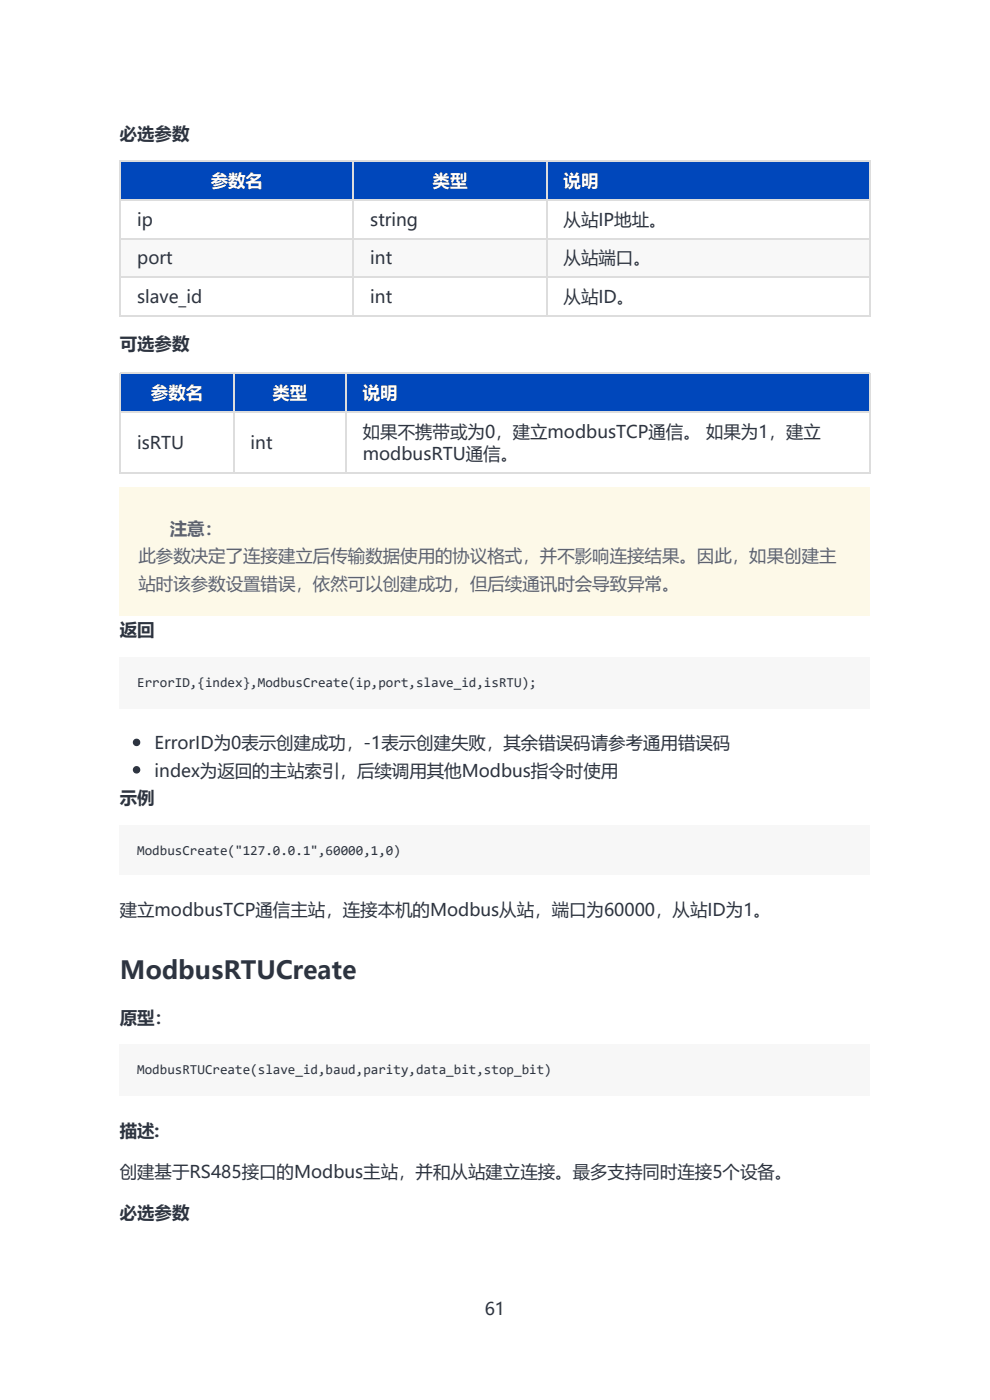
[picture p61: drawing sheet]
<svg xmlns="http://www.w3.org/2000/svg" width="210mm" height="297mm" viewBox="0 0 210 297" stroke-linecap="round" stroke-linejoin="round" font-family="sans-serif">
<defs><g id="words">
<text font-size="5.3" fill="#2d3440" x="25.4" y="207.6">ModbusRTUCreate</text>
<g font-size="3.7" fill="#2d3440">
<text x="25.4" y="29.6">必选参数</text>
<text x="29.1" y="47.9">ip</text>
<text x="78.6" y="47.9">string</text>
<text x="119.5" y="47.9">从站IP地址。</text>
<text x="29.1" y="56.1">port</text>
<text x="78.6" y="56.1">int</text>
<text x="119.5" y="56.1">从站端口。</text>
<text x="29.1" y="64.3">slave_id</text>
<text x="78.6" y="64.3">int</text>
<text x="119.5" y="64.3">从站ID。</text>
<text x="25.4" y="74.3">可选参数</text>
<text x="29.1" y="95.2">isRTU</text>
<text x="53.2" y="95.2">int</text>
<text x="77" y="92.8">如果不携带或为0，建立modbusTCP通信。 如果为1，建立</text>
<text x="77" y="97.6">modbusRTU通信。</text>
<text x="25.4" y="134.9">返回</text>
<text x="32.8" y="158.9">ErrorID为0表示创建成功，-1表示创建失败，其余错误码请参考通用错误码</text>
<text x="32.8" y="164.8">index为返回的主站索引，后续调用其他Modbus指令时使用</text>
<text x="25.4" y="170.6">示例</text>
<text x="25.4" y="194.4">建立modbusTCP通信主站，连接本机的Modbus从站，端口为60000，从站ID为1。</text>
<text x="25.4" y="217.1">原型：</text>
<text x="25.4" y="241.2">描述:</text>
<text x="25.4" y="249.9">创建基于RS485接口的Modbus主站，并和从站建立连接。最多支持同时连接5个设备。</text>
<text x="25.4" y="258.7">必选参数</text>
<text x="102.8" y="279">61</text>
</g>
<g font-size="3.7" fill="#fff">
<text x="44.7" y="39.7">参数名</text>
<text x="91.8" y="39.7">类型</text>
<text x="119.5" y="39.7">说明</text>
<text x="32" y="84.6">参数名</text>
<text x="57.8" y="84.6">类型</text>
<text x="77" y="84.6">说明</text>
</g>
<g font-size="3.7" fill="#5e626e">
<text x="36" y="113.5">注意：</text>
<text x="29.4" y="119.3">此参数决定了连接建立后传输数据使用的协议格式，并不影响连接结果。因此，如果创建主</text>
<text x="29.4" y="125.1">站时该参数设置错误，依然可以创建成功，但后续通讯时会导致异常。</text>
</g>
<g font-size="2.9" fill="#2d3440">
<text x="29.1" y="145.7">ErrorID,{index},ModbusCreate(ip,port,slave_id,isRTU);</text>
<text x="29.1" y="181.4">ModbusCreate(&quot;127.0.0.1&quot;,60000,1,0)</text>
<text x="29.1" y="227.9">ModbusRTUCreate(slave_id,baud,parity,data_bit,stop_bit)</text>
</g>
</g></defs>
<path d="M25.4 34.1h49.5v8.2h-49.5z" fill="#0047bb"/>
<path d="M74.9 34.1h40.9v8.2h-40.9z" fill="#fff"/>
<path d="M74.9 34.1h40.9v8.2h-40.9z" fill="#0047bb"/>
<path d="M115.8 34.1h68.5v8.2h-68.5z" fill="#fff"/>
<path d="M115.8 34.1h68.5v8.2h-68.5z" fill="#0047bb"/>
<g fill="#fff">
<path d="M25.4 42.3h49.5v8.2h-49.5z"/>
<path d="M74.9 42.3h40.9v8.2h-40.9z"/>
<path d="M115.8 42.3h68.5v8.2h-68.5z"/>
</g>
<g fill="#f8f8f8">
<path d="M25.4 50.5h49.5v8.2h-49.5z"/>
<path d="M74.9 50.5h40.9v8.2h-40.9z"/>
<path d="M115.8 50.5h68.5v8.2h-68.5z"/>
</g>
<g fill="#fff">
<path d="M25.4 58.7h49.5v8.2h-49.5z"/>
<path d="M74.9 58.7h40.9v8.2h-40.9z"/>
<path d="M115.8 58.7h68.5v8.2h-68.5z"/>
</g>
<path d="M25.4 34.2h159.2M25.5 34.1v33.1M75 34.1v33.1M116 34.1v33.1M184.5 34.1v33.1M25.4 58.8h159.2M25.4 50.6h159.2M25.4 42.4h159.2M25.4 67h159.2" fill="none" stroke="#ddd" stroke-width=".26"/>
<path d="M25.4 79.1h24.1v8.2h-24.1z" fill="#fff"/>
<path d="M25.4 79.1h24.1v8.2h-24.1z" fill="#0047bb"/>
<path d="M49.5 79.1h23.8v8.2h-23.8z" fill="#fff"/>
<path d="M49.5 79.1h23.8v8.2h-23.8z" fill="#0047bb"/>
<path d="M73.3 79.1h111v8.2h-111z" fill="#fff"/>
<path d="M73.3 79.1h111v8.2h-111z" fill="#0047bb"/>
<g fill="#fff">
<path d="M25.4 87.3h24.1v12.9h-24.1z"/>
<path d="M49.5 87.3h23.8v12.9h-23.8z"/>
<path d="M73.3 87.3h111v12.9h-111z"/>
</g>
<path d="M25.4 79.2h159.2M25.5 79.1v21.4M49.6 79.1v21.4M73.4 79.1v21.4M184.5 79.1v21.4M25.4 87.4h159.2M25.4 100.4h159.2" fill="none" stroke="#ddd" stroke-width=".26"/>
<path d="M25.4 103.4h159.2v27.2h-159.2z" fill="#fdf9e8"/>
<g fill="#f7f7f7">
<path d="M25.4 139.4h159.2v10.8h-159.2z"/>
<path d="M25.4 175.1h159.2v10.6h-159.2z"/>
<path d="M25.4 221.6h159.2v10.9h-159.2z"/>
<path d="M29.1 143.1h84.6v3.4h-84.6z"/>
</g>
<g fill="#2d3440" stroke="#2d3440" stroke-width=".26">
<circle cx="29" cy="157.5" r=".66"/>
<circle cx="29" cy="163.3" r=".66"/>
</g>
<g fill="#f7f7f7">
<path d="M29.1 178.8h56.1v3.4h-56.1z"/>
<path d="M29.1 225.3h88.1v3.5h-88.1z"/>
</g>
<use href="#words"/>
</svg>
